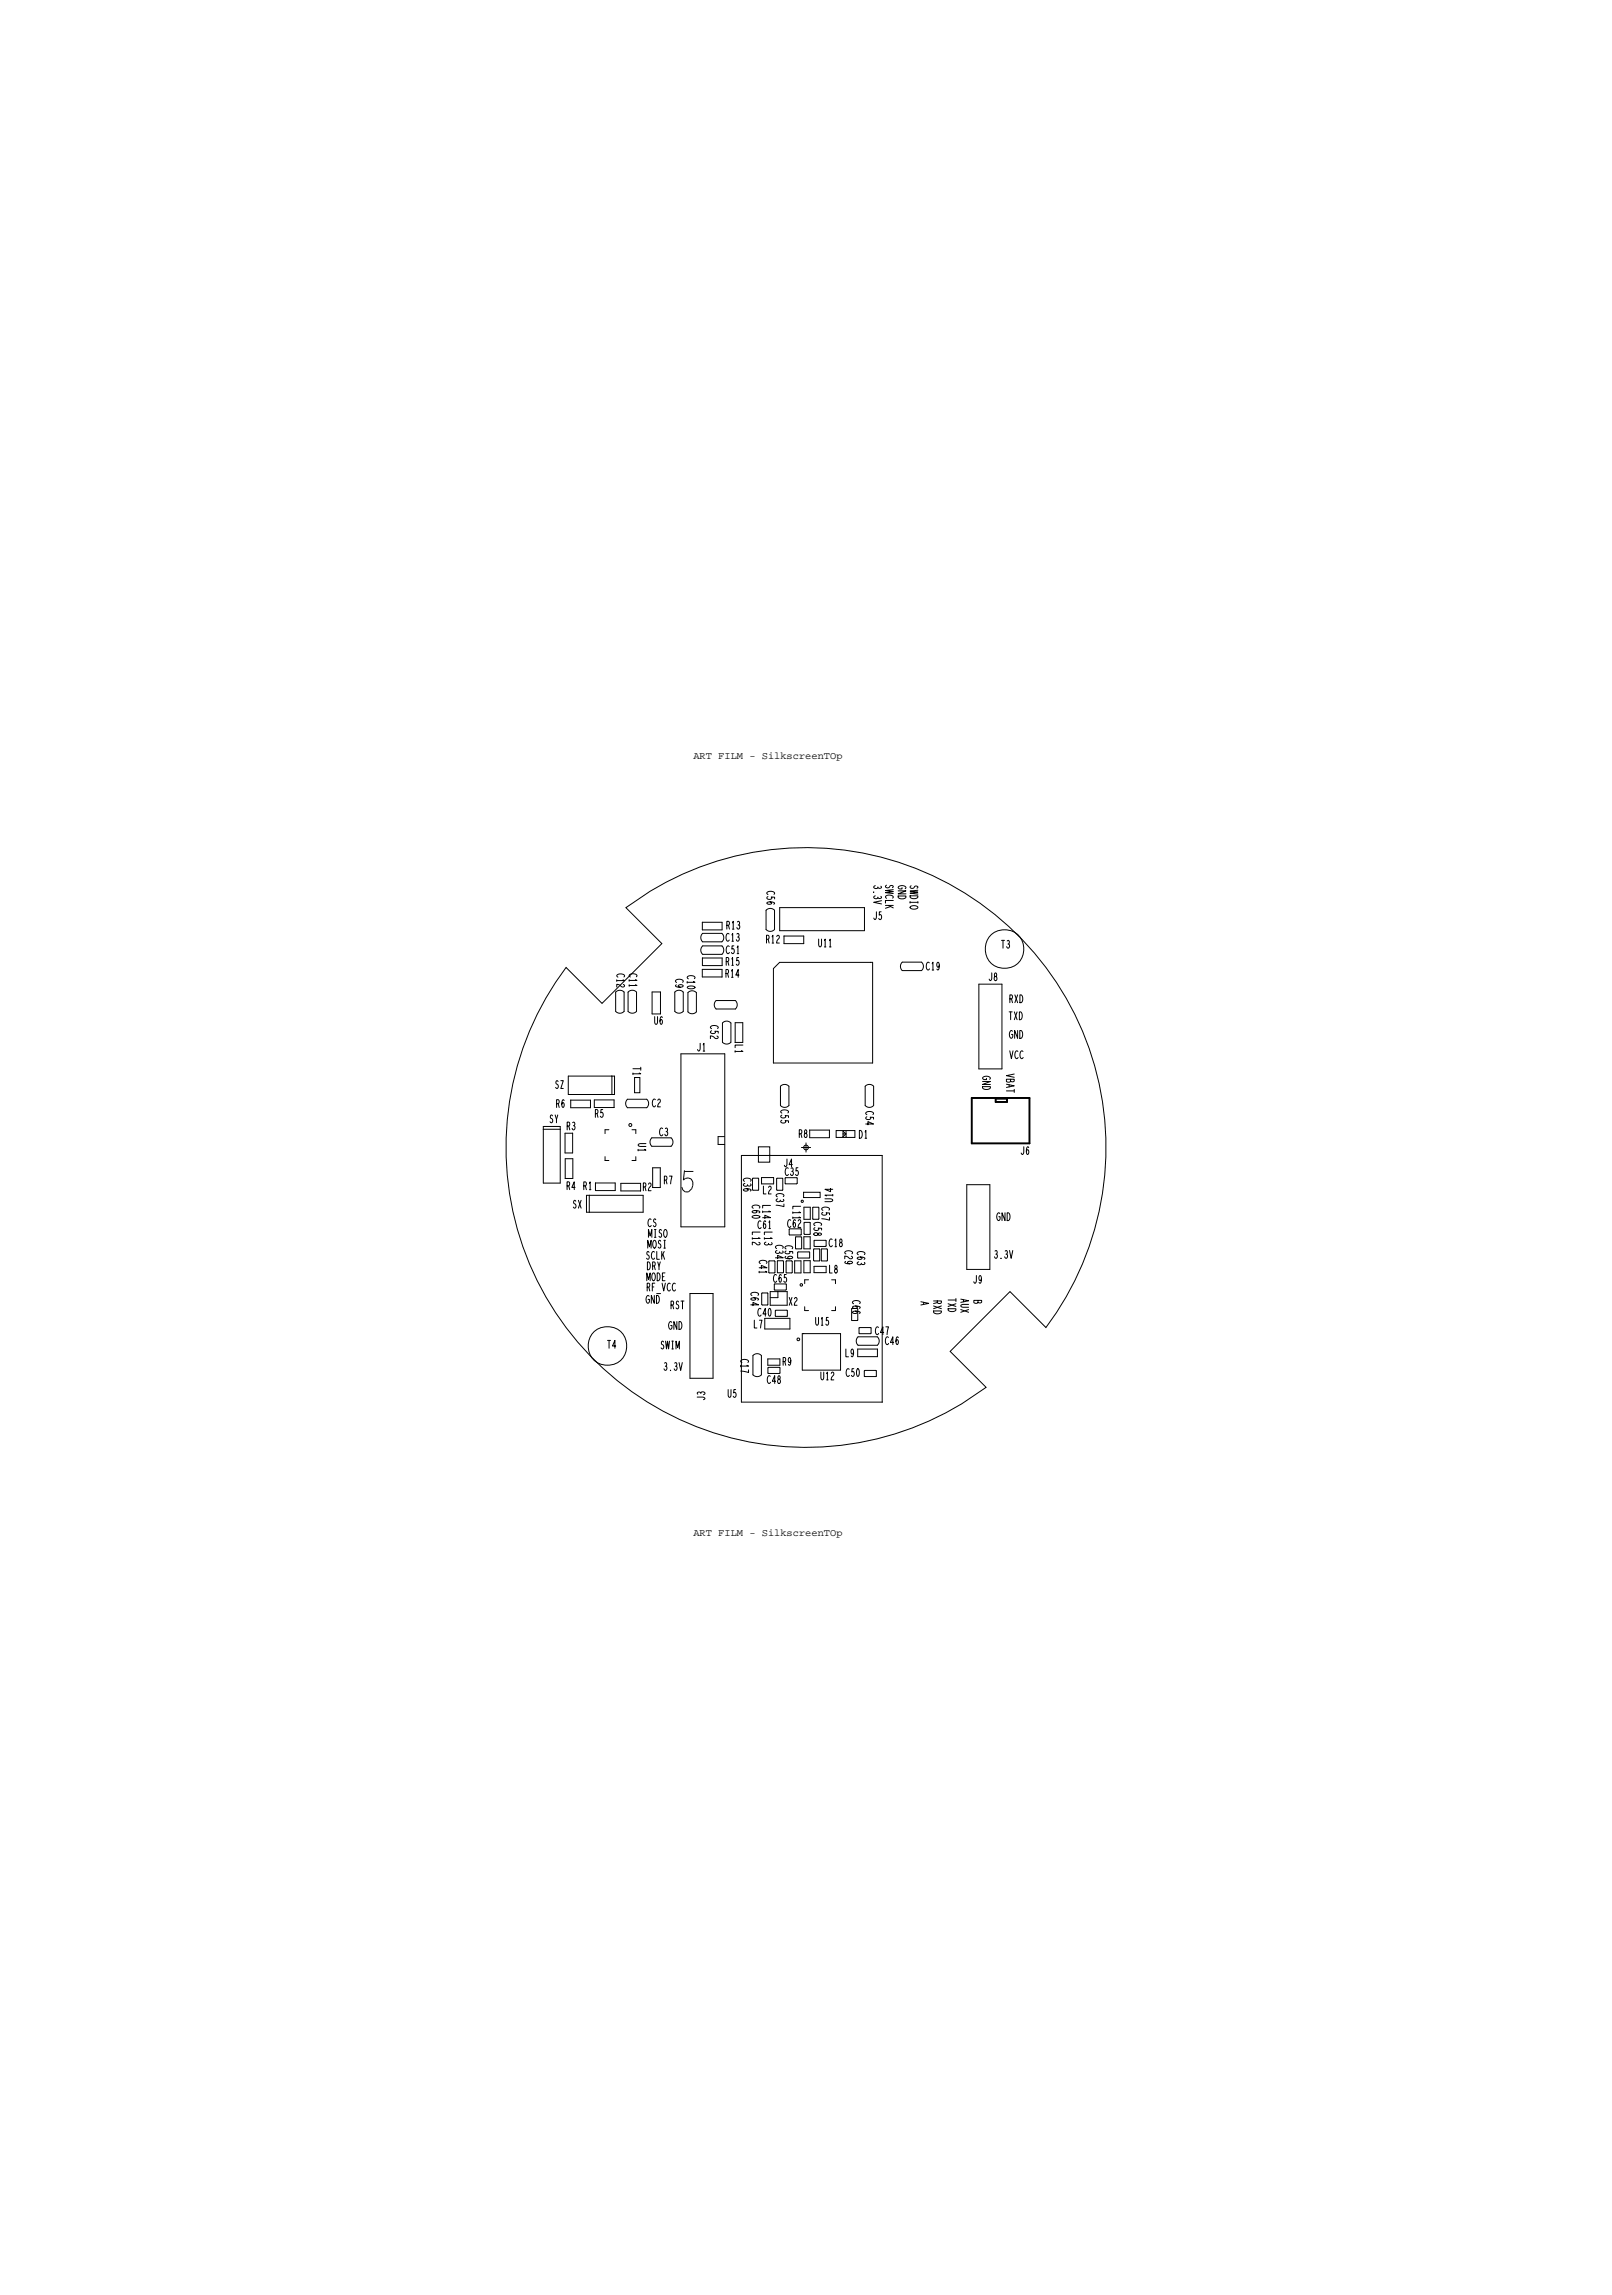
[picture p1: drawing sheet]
<svg xmlns="http://www.w3.org/2000/svg" width="210mm" height="298mm" viewBox="0 0 210 298" stroke-linecap="round" stroke-linejoin="round" font-family="sans-serif">
<defs><g id="words">
<g font-size="1.3">
<text x="90.1" y="98.7">ART FILM - SilkscreenTOp</text>
<text x="90.1" y="199.7">ART FILM - SilkscreenTOp</text>
</g>
<g font-size="1">
<text x="113.6" y="115.1" transform="rotate(90 113.6 115.1)">3.3V</text>
<text x="94.3" y="125.5">R15</text>
<text x="94.4" y="120.8">R13</text>
<text x="99.6" y="122.6">R12</text>
<text x="94.3" y="127.1">R14</text>
<text x="95.6" y="135.8" transform="rotate(90 95.6 135.8)">L1</text>
<text x="75.8" y="154.7">R1</text>
<text x="83.5" y="154.8">R2</text>
<text x="102" y="152.9">C35</text>
<text x="107.7" y="162.1">C18</text>
<text x="129.2" y="163.6">3.3V</text>
<text x="110.8" y="169.1" transform="rotate(90 110.8 169.1)">C66</text>
<text x="119.7" y="169.2" transform="rotate(90 119.7 169.2)">A</text>
<text x="86.2" y="178.2">3.3V</text>
<text x="101.7" y="177.6">R9</text>
</g>
</g></defs>
<!-- layer: Board Outline -->
<g fill="none" stroke="#000" stroke-width=".13">
<path d="M73.6 125.8l4.7 4.7 7.7-7.8-4.6-4.7a39 39 0 0 1 51 3.6 39 39 0 0 1 3.6 51l-4.7-4.6-7.8 7.7 4.7 4.7a39 39 0 0 1-51-3.6 39 39 0 0 1-3.6-51zM73.9 139.9h5.6zM73.9 139.9v2.4zM79.5 139.9h.1M79.5 139.9h.4zM79.5 139.9v2.4zM79.9 139.9v2.4zM73.9 142.3h6zM88.6 154.4l.2 .4zM88.8 154.8l.3 .2zM88.8 153.5l.3-.3zM89 152.3h1.1z"/>
<path d="M89 152.2l-.2 1.3zM89.1 155h.4zM89.1 153.2h.4zM89.5 153.2l.4 .1zM89.5 155l.4-.4zM89.9 153.3l.2 .4zM90.1 153.7v.5zM90.1 154.2l-.2 .4z"/>
<circle cx="130.6" cy="123.4" r="2.52"/>
<circle cx="79" cy="175.1" r="2.52"/>
</g>
<!-- layer: Components -->
<g fill="none" stroke="#000" stroke-width=".13">
<path d="M91.3 119.9h.1M91.3 119.9v1zM91.3 119.9h2.6zM93.9 119.9v1zM99.6 118.4v2.5zM99.6 118.4l.5-.3 .3 .1 .3 .2M100.7 118.4v2.5zM101.4 118h11zM101.4 118v3zM112.4 118v3zM80 131.5l.6 .3 .3-.1 .2-.2M80 129v2.5z"/>
<path d="M80 129l.6-.2h.3l.2 .2M81.1 129v2.5zM81.6 131.5l.3 .2 .3 .1 .5-.3M81.6 129v2.5zM81.6 129l.3-.2h.3l.5 .2M82.7 129v2.5zM84.8 131.9h1.1zM84.8 129v2.9zM84.8 129h1.1zM85.9 129v2.9zM87.7 131.5l.3 .2 .3 .1 .5-.3M87.7 129v2.5z"/>
<path d="M87.7 129l.3-.2h.3l.5 .2M88.5 137h5.7zM88.5 137v22.5zM88.8 129v2.5zM89.4 131.6l.6 .2h.3l.2-.2M89.4 129.1v2.5zM89.4 129.1l.6-.3 .3 .1 .2 .2M90.5 129.1v2.5zM91.3 126.1h2.6zM91.3 126.1v.9zM91.3 127h2.6zM91.3 120.9h2.6z"/>
<path d="M91.3 125.6h2.6zM91.3 124.6h.1M91.3 124.6v1zM91.3 124.6h2.6zM91.3 121.4h2.5zM91.3 122.5h2.5zM91.3 121.4l-.1 .2-.1 .3 .2 .6M91.3 123h2.5zM91.3 124.1h2.5zM91.3 123l-.2 .5 .1 .4 .1 .2M93.1 130.1h2.5zM93.1 131.2h2.5z"/>
<path d="M93.1 130.1l-.3 .6 .1 .3 .2 .2M93.8 121.4l.2 .2 .1 .3-.3 .6M93.8 123l.3 .5-.1 .4-.2 .2M93.9 127h.1M93.9 126.1v.9zM93.9 124.6v1zM93.9 135.5l.3 .2 .3 .1 .5-.3M93.9 133v2.5zM93.9 133l.3-.1 .3-.1 .5 .2M94.2 137v22.5zM95 133v2.5zM95.6 133h1z"/>
<path d="M95.6 133v2.6zM95.6 135.6h1zM95.6 130.1l.2 .6v.3l-.2 .2M96.6 133v2.6zM99.6 120.9l.5 .2h.3l.3-.2M100.5 138.2h12.9zM100.5 126v12.2zM101.3 125.1h11.9zM101.3 125.1l-.8 .9zM101.4 121h11zM101.9 122.7h2.6zM101.9 121.7h.1"/>
<path d="M101.9 121.7v1zM101.9 121.7h2.6zM104.5 121.7v1zM113.2 125.1h.2zM113.2 125.1h.1M113.4 125.1v13.1zM117.3 125.1h2.5zM117.3 126.2h2.5zM117.3 125.1l-.2 .3v.3l.2 .5M119.8 125.1l.2 .3v.3l-.2 .5M127.2 128h3zM127.2 139h3z"/>
<path d="M127.2 128v11zM130.2 128v11zM70.6 153.9h2.2zM70.6 146.9v7zM70.6 146.5h2.2zM70.6 146.5v.4zM70.6 146.9h2.2zM72.8 146.9v7zM72.8 146.5v.4zM73.5 147.4h.9zM73.5 147.4v2.5zM73.5 149.9h.9z"/>
<path d="M73.5 153.3h.1M73.5 150.7h1zM73.5 150.7v2.5zM73.5 153.3h1zM74.2 144.1h2.6zM74.2 143.1h.1M74.2 143.1v1zM74.2 143.1h2.6zM74.4 147.4h.1M74.4 147.4v2.5zM74.5 150.7v2.6zM76.2 155.4h.4z"/>
<path d="M76.2 155.4v2.2zM76.2 157.6h.4zM76.6 155.4h7zM76.6 157.6h7zM76.6 155.4v2.2zM76.8 143.1v1zM77.3 143h2.5zM77.3 143v1zM77.3 144h2.5zM77.4 154.8h2.6zM77.4 153.8h.1M77.4 153.8v1z"/>
<path d="M77.4 153.8h2.6zM78.7 146.9h.5zM78.7 146.9v.5zM78.7 150.4v.5zM78.7 150.9h.5zM79.8 144h.1M79.8 143v1zM80 153.8v1zM80.7 153.9h2.6zM80.7 153.9v1zM80.7 154.9h2.6zM81.6 143h2.5z"/>
<path d="M81.6 144.1h2.5zM81.6 143l-.2 .2-.1 .3 .3 .6M81.8 146.2l.1-.1 .2 .1v.2l-.2 .1-.1-.1zM82.2 146.9h.5zM82.2 150.9h.5zM82.5 140.1h.7v2h-.7zM82.7 146.9v.5zM82.7 150.4v.5zM83.6 155.4v2.2zM84.1 143l.2 .2v.3l-.2 .6M84.7 148h2.5zM84.7 149.1h2.5z"/>
<path d="M84.7 148l-.1 .2-.1 .3 .2 .6M84.8 154.4h.1M84.8 151.9h1zM84.8 151.9v2.5zM84.8 154.4h1zM85.8 151.9v2.5zM87.2 148l.2 .2 .1 .3-.3 .6M88.5 159.5h5.7zM93.3 148.8h.9zM93.3 147.8v1zM93.3 147.8h.9zM96.4 150.3h18.3z"/>
<path d="M96.4 150.3v32zM97.8 154.7l.1 .1zM97.8 153.3l.1-.1zM97.8 153.3v1.4zM97.9 153.2h.7zM97.9 154.8h.7zM98.6 153.2v.1zM98.6 149.1h1.5v2h-1.5zM98.6 154.7v.1zM98.6 153.3v1.4zM99 153.1h1.6zM99 153.1v.9z"/>
<path d="M99 154h1.6zM100.6 153.1v.9zM101 154.7v.1zM101 153.3v-.1zM101 153.3v1.4zM101 153.2h.7zM101 154.8h.7zM101.5 143.8l.5 .2 .3-.1 .3-.1M101.5 141.3v2.5zM101.5 141.3l.5-.3 .3 .1 .3 .2M101.7 153.2l.1 .1zM101.8 154.7l-.1 .1z"/>
<path d="M101.8 153.3v1.4zM102.1 153.9v.1zM102.1 153.2v.7zM102.1 153.2h1.5zM102.1 154h1.5zM102.6 141.3v2.5zM102.6 159.9l.1-.1zM102.6 159.9v.6zM102.7 159.8h1.4zM103.6 154v-.1zM103.6 153.2h.1M103.6 153.2v.7z"/>
<path d="M104.1 159.8l.1 .1zM104.2 159.9v.6zM104.2 156.2l.1-.1 .1 .1v.1l-.1 .1-.1-.1zM104.5 155h2.1v.7h-2.1zM104.5 157h.8zM104.5 157v1.6zM104.5 158.6h.8zM104.5 159h.1zM104.5 159v1.5zM104.6 159h.7zM105.3 148h2.5zM105.3 147h.1"/>
<path d="M105.3 147v1zM105.3 147h2.5zM105.3 159h.1M105.3 159v1.5zM105.3 157v1.6zM105.6 158.5l.1 .1zM105.6 157h.1zM105.6 157v1.5zM105.7 157h.7zM105.7 158.6h.7zM106.4 157v.1zM106.4 158.5v.1z"/>
<path d="M106.4 157.1v1.4zM107.8 147v1zM108.7 147h2.4v.9h-2.4zM109.6 147.8l.4-.3zM109.6 147.8h.1M109.6 147.1l.4 .4zM109.6 147.1v.7zM109.6 147.5h.1M109.6 147.5h.4zM110 147.5h.1M110 147.8h.1M110 147.1v.7z"/>
<path d="M112.5 143.8l.5 .2 .3-.1 .3-.1M112.5 141.3v2.5zM112.5 141.3l.5-.3 .3 .1 .3 .2M113.6 141.3v2.5zM114.7 150.3v32zM125.7 154.1h3zM125.7 154.1v11zM128.7 154.1v11zM89.7 168.2h3zM89.7 168.2v11zM89.7 179.2h3zM92.7 168.2v11z"/>
<path d="M97.9 178.8l.2 .2h.3l.6-.2M97.9 176.3v2.5zM97.9 176.3l.2-.2 .3-.1 .6 .3M99 176.3v2.5zM99 169.6l.1 .1zM99 168.2l.1-.1zM99 168.2v1.4zM99.1 168.1h.7zM99.1 169.7h.7zM99.4 172.8h3.3zM99.4 171.4h3.3zM99.4 171.4v1.4z"/>
<path d="M99.8 168.1v.1zM99.8 176.7h1.6zM99.8 176.7v.8zM99.8 177.5h1.6zM99.8 169.7h.1M99.8 168.2v1.5zM99.8 177.9l.1-.1zM99.8 177.9v.7zM99.8 178.6h.1zM99.9 178.6h1.4zM99.9 177.8h1.4zM99.9 165.5h.1z"/>
<path d="M99.9 164h.1zM99.9 164v1.5zM100 164h.7zM100 165.5h.7zM100.1 169.7h2.2zM100.1 168h.1M100.1 168v1.7zM100.1 168.7h1zM100.2 168h2.1zM100.7 167.7v.1zM100.7 167h.1M100.7 167v.7z"/>
<path d="M100.7 164h.1M100.7 167h1.5zM100.7 167.8h1.4zM100.7 165.5h.1M100.7 164v1.5zM100.8 170.5l.1-.1zM100.8 170.5v.6zM100.8 171.1v.1zM100.8 171.2h1.5zM100.9 170.4h1.4zM101.1 165.5h.1M101.1 164h.1"/>
<path d="M101.1 164v1.5zM101.1 164h.7zM101.1 165.5h.7zM101.1 168h.1M101.1 168v.7zM101.3 177.8l.1 .1zM101.4 178.6h-.1zM101.4 177.9v.7zM101.8 164h.1zM101.9 165.5h-.1zM101.9 164v1.5zM102.2 167h.1"/>
<path d="M102.2 165.5h.1M102.2 164h.1M102.2 164v1.5zM102.2 167.7l-.1 .1zM102.2 167v.7zM102.2 164h.7zM102.2 165.5h.7zM102.3 170.4h.1M102.3 168v1.7zM102.3 171.1v.1zM102.3 170.4v.7zM102.6 160.5v.1z"/>
<path d="M102.6 160.6h1.5zM102.7 171.4v1.4zM102.9 164h.1zM103 165.5h-.1zM103 164v1.5zM103.3 164h.8zM103.3 164v1.5zM103.3 165.5h.8zM103.4 162.4h.1zM103.4 160.9l.1-.1zM103.4 160.9v1.5zM103.5 160.8h.6z"/>
<path d="M103.5 162.4h.6zM103.6 174.1l.2-.1 .1 .1v.2l-.1 .1-.2-.1zM103.7 162.9l.1-.1zM103.7 162.9v.6zM103.7 163.5v.1zM103.7 163.6h1.5zM103.8 162.8h1.4zM104 167l.2-.1 .1 .1v.2l-.1 .1-.2-.1zM104.1 164v1.5zM104.1 160.8l.1 .1zM104.2 160.5l-.1 .1zM104.2 162.3l-.1 .1z"/>
<path d="M104.2 160.9v1.4zM104.3 173.4h.2zM104.3 173.4v4.8zM104.3 178.2h5zM104.5 173.4h.1M104.5 173.4h4.8zM104.5 160.8h.8zM104.5 160.8v1.6zM104.5 162.4h.8zM104.5 163.9h.8zM104.5 163.9v1.6zM104.5 165.5h.8z"/>
<path d="M104.5 160.5h.1zM104.6 160.5h.7zM104.6 166.4v.5zM104.6 170.4h.5zM104.6 169.9v.5zM104.6 166.4h.5zM105.2 162.8l.1 .1zM105.3 163.5l-.1 .1zM105.3 162.9v.6zM105.3 160.8v1.6zM105.3 160.5h.1M105.3 163.9v1.6z"/>
<path d="M105.8 163.9v.1zM105.8 162.5v-.1zM105.8 162.5v1.4zM105.8 164.7h1.6zM105.8 164.7v.8zM105.8 165.5h1.6zM105.8 162.4h.7zM105.8 162l.1 .1zM105.8 161.4l.1-.1zM105.8 161.4v.6zM105.8 164h.7zM105.9 161.3h1.4z"/>
<path d="M105.9 162.1h1.4zM106.5 162.4l.1 .1zM106.6 163.9l-.1 .1zM106.6 162.5v1.4zM106.8 163.9v.1zM106.8 162.5v-.1zM106.8 162.5v1.4zM106.8 162.4h.7zM106.8 164h.7zM107.3 161.3l.1 .1zM107.4 162l-.1 .1zM107.4 161.4v.6z"/>
<path d="M107.4 164.7v.8zM107.6 163.9l-.1 .1zM107.6 162.5v1.4zM108.1 170.4h.5zM108.1 166.4h.5zM108.6 166.4v.5zM108.6 169.9v.5zM109.3 173.4v4.8zM110.7 171.7h.1zM110.7 170.2v1.5zM110.8 171.7h.6zM111.5 175.4h2.6z"/>
<path d="M111.5 175.4v1zM111.5 176.4h2.6zM111.5 171.7h-.1zM111.5 170.2v1.5zM111.5 173.8h2.5zM111.5 174.9h2.5zM111.5 173.8l-.1 .3-.1 .3 .2 .5M111.7 173.4h.1M111.7 172.7v-.1zM111.7 172.7v.7zM111.7 172.6h1.5zM111.7 173.4h1.5z"/>
<path d="M112.4 179h.1M112.4 178.3v-.1zM112.4 178.3v.7zM112.4 179h1.5zM112.4 178.2h1.5zM113.2 172.6v.1zM113.2 173.4h.1M113.2 172.7v.7zM113.9 178.2v.1zM113.9 179h.1M113.9 178.3v.7zM114 173.8l.2 .3 .1 .3-.3 .5"/>
<path d="M114.1 176.4h.1M114.1 175.4v1zM125.7 165.1h3zM96.4 182.3h18.3zM114.7 182.3h.1"/>
</g>
<path d="M126.3 142.8h7.5zM126.3 142.8v5.9zM126.3 148.7h7.5zM129.4 143.3h1.5zM129.4 142.9v.4zM129.4 142.9h1.5zM130.9 142.9v.4zM133.8 142.8v5.9z" fill="none" stroke="#000" stroke-width=".25"/>
<!-- layer: Text -->
<g fill="none" stroke="#000" stroke-width=".13">
<path d="M95.9 119.9a.21 .21 0 0 1 .3 .1 .21 .21 0 0 1-.2 .3M99.8 116.6l-.1 .1a.32 .32 0 0 0 .3 .3 .32 .32 0 0 0 .3-.3v-.1l.4 .1v.2M100.1 117.3l.2 .1a.3 .3 0 0 1-.3 .2 .3 .3 0 0 1-.3-.2 .83 .83 0 0 1 1 .1l-.1 .1M100.6 116.3l.1-.1a.6 .6 0 0 0-1 0l.1 .1M113.9 118.6v.8l-.2 .2-.1-.2M114.5 116.6a.21 .21 0 0 1-.1 .3 .21 .21 0 0 1-.3-.2M114.5 115.2a.21 .21 0 0 1-.1 .3 .21 .21 0 0 1-.3-.1M114.5 118.6h-.2v.4l.1-.1a.32 .32 0 0 1 .2 .4 .32 .32 0 0 1-.3 .3l-.1-.2M114.6 117.1l-1 .2 1 .3M115.1 117.7h1M115.2 115.1v.1a.27 .27 0 0 0 .2 .3 .27 .27 0 0 0 .3-.3l.2-.1 .2 .1v.1l-.1 .1M115.5 117.7l.6 .4"/>
<path d="M115.8 117.9l-.7 .2M116 116.8l.1-.1a.6 .6 0 0 0-1 0l.2 .1M116.1 117.1h-1v.3M116.1 115.7l-1 .1 1 .1-1 .2 1 .1M116.8 116.5h1a.54 .54 0 0 1-.9 .3zM116.8 115.9h1l-1 .3h1M117.3 115.4v.2h-.3l-.2-.1a.47 .47 0 0 1 .7-.3l.3 .2-.1 .2M118.3 117.3h1M118.3 116.5h1a.54 .54 0 0 1-.9 .3zM118.3 117.2v.2M118.3 117.9a.73 .73 0 0 1 1 .1 .67 .67 0 0 1-1 0zM118.4 115.2v.1a.27 .27 0 0 0 .2 .3 .27 .27 0 0 0 .3-.3l.2-.1 .2 .1v.1l-.1 .1"/>
<path d="M119.3 115.8l-1 .1 1 .1-1 .2 1 .1M119.3 117.2v.2M80.2 127.4v.2M81 127.4l.2 .1h-1M81 128l.2 .2-.2 .2-.5-.3-.3-.1v.4M81.1 127l.1-.1a.6 .6 0 0 0-1 0l.1 .2M81.8 127.4v.2M81.8 128.1v.2M82.3 139.5v.2M82.3 139h1M82.6 128.1l.2 .1h-1M82.6 127.4l.2 .1h-1"/>
<path d="M82.7 127l.1-.1a.6 .6 0 0 0-1 0l.1 .2M83.1 139.5l.2 .1h-1M83.3 138.8v.4M85.1 132.2v.7l.2 .3 .2-.3v-.7M86.1 132.3l-.1-.1a.77 .77 0 0 0 0 1 .42 .42 0 0 0 0-.6l-.2 .2M87.9 128.1l-.1 .1a.8 .8 0 0 0 1 0 .41 .41 0 0 0-.6 0l.2 .2M88.7 127.7l.1-.1a.6 .6 0 0 0-1 0l.2 .2M89.3 127.6v.2M89.4 128.3a.88 .88 0 0 1 .9 .1 .79 .79 0 0 1-1 0zM90.1 127.6l.2 .1h-1M90.3 127.3v-.1a.6 .6 0 0 0-1-.1l.2 .2M91 135.7v.8l-.2 .2-.1-.2"/>
<path d="M91.4 135.9l.1-.2v1M91.4 136.7h.2M92.5 134l-.1 .2a.32 .32 0 0 0 .3 .2 .32 .32 0 0 0 .3-.2l-.1-.1h.5v.3M93.2 134.7l.2 .2-.3 .2-.4-.3-.4-.1v.4M93.3 133.8l.1-.2a.6 .6 0 0 0-1.1 0l.2 .2M94.4 126.6h.2l.1-.1v-.3l-.1-.1h-.2v1M94.4 125h.2l.1-.1v-.3l-.1-.1h-.2v1M94.5 120.3h.2l.1-.1v-.3l-.1-.1h-.2v1M94.8 121.5l-.1-.1a.6 .6 0 0 0-.1 1l.2-.2M94.8 123.1l-.1-.1a.6 .6 0 0 0 0 1l.1-.1M95.1 126.3l.1-.2v1M95.1 124.7l.1-.2v1"/>
<path d="M95.1 122.4h.2M95.1 121.6l.1-.2v1M95.2 120l.1-.2v1M95.4 123h-.2l-.1 .4h.1a.32 .32 0 0 1 .3 .3 .32 .32 0 0 1-.3 .3l-.1-.1M95.8 121.5a.21 .21 0 0 1 .3 .1 .21 .21 0 0 1-.1 .3M95.8 123.2l.1-.2v1M95.8 124h.2M95.9 121.9a.24 .24 0 0 1 .2 .3 .24 .24 0 0 1-.3 .1l-.1-.1M96 120.3a.24 .24 0 0 1 .2 .3 .24 .24 0 0 1-.4 .1v-.1M96 124.5h-.2v.5v-.1a.32 .32 0 0 1 .3 .3 .32 .32 0 0 1-.3 .3l-.1-.1M96.1 126.8h-.5l.4-.7v1M96.4 136.6l.2 .1h-1"/>
<path d="M96.6 135.9h-1v.3M99.6 122.1h.3l.1-.1v-.3l-.1-.1h-.3v1M100.4 121.8l.1-.2v1M101 121.8l.1-.2 .2 .2-.3 .5v.3h.3M106.4 122.1v.8l.2 .2 .2-.2v-.8M107.2 122.3l.1-.2v1M107.2 123.1h.2M107.8 122.3l.1-.2v1M107.8 123.1h.2M120.8 125.2l-.1-.1a.6 .6 0 0 0 0 1l.1-.1M121.2 125.3l.1-.2v1M121.2 126.1h.2"/>
<path d="M122.1 125.5l-.1 .3a.3 .3 0 0 1-.2-.3 .3 .3 0 0 1 .2-.3 .87 .87 0 0 1-.1 .9l-.1-.1M128.9 126.5v.8l-.2 .2-.1-.2M129.3 126.5v.3v.2a.28 .28 0 0 1 .3 .2 .28 .28 0 0 1-.2 .3 .31 .31 0 0 1-.2-.3 .31 .31 0 0 1 .3-.2v-.4zM130.2 122.3h.4M130.4 122.3v1M130.9 122.4a.21 .21 0 0 1 .3 .1 .21 .21 0 0 1-.1 .3M131 122.8a.24 .24 0 0 1 .2 .3 .24 .24 0 0 1-.3 .1v-.1M131.2 131.6h.4M131.3 136.7l.2 1 .2-1M131.3 129.9h.2l.1-.1v-.3l-.1-.1h-.2v1M131.4 131.6v1M131.5 129.9l.1 .5"/>
<path d="M131.6 134.1v-.1a.42 .42 0 0 0-.4 .7l.2 .3h.1l.2-.2v-.3h-.2M131.8 139.7l-1 .2 1 .2M131.9 131.6l.3 1M131.9 129.4l.4 1M132.2 131.6l-.3 1M132.3 129.4l-.4 1M132.3 134v1l-.4-1v1M132.3 136.7h-.1a.6 .6 0 0 0 0 1l.1-.2M132.5 131.6a.54 .54 0 0 1 .3 .9l-.3 .1zM132.6 134a.54 .54 0 0 1 .3 .9l-.3 .1zM132.6 129.4a.54 .54 0 0 1 .3 .9l-.3 .1zM133 136.7h-.1a.6 .6 0 0 0 0 1l.1-.2"/>
<path d="M71.8 145.1v-.1a.22 .22 0 0 0-.3 .2 .22 .22 0 0 0 .2 .3 .26 .26 0 0 1 .2 .3 .26 .26 0 0 1-.3 .2l-.1-.1M72.2 145l.1 .6v.4M72.4 143.5h.2l.1-.1v-.3l-.1-.1h-.2v1M72.5 145l-.2 .6M72.5 140.7v-.1a.22 .22 0 0 0-.3 .2 .22 .22 0 0 0 .2 .2 .26 .26 0 0 1 .2 .3 .26 .26 0 0 1-.3 .2l-.1-.1M72.6 143.5l.1 .5M72.9 140.5h.3l-.3 1h.3M73.3 143.1l-.1-.1a.77 .77 0 0 0 0 1 .42 .42 0 0 0 0-.6l-.2 .2M73.7 154.2h.2l.1-.1v-.3l-.1-.1h-.2v1M73.7 146.4h.2l.2-.1v-.3l-.2-.1h-.2v1M73.9 154.2l.2 .5M73.9 146.4l.2 .5"/>
<path d="M74.4 146a.21 .21 0 0 1 .3 .1 .21 .21 0 0 1-.1 .3M74.5 146.4a.24 .24 0 0 1 .3 .3 .24 .24 0 0 1-.4 .2v-.2M74.8 154.4h-.5l.3-.7v1M74.8 156.2v-.1a.22 .22 0 0 0-.3 .2 .22 .22 0 0 0 .2 .3 .26 .26 0 0 1 .2 .3 .26 .26 0 0 1-.3 .2l-.1-.1M75.2 156.1l.3 1M75.5 156.1l-.3 1M75.9 154.2h.2l.1-.1v-.3l-.1-.1h-.2v1M76.6 153.9l.1-.2v1M77.4 144.8h.2l.1-.1v-.3l-.1-.1h-.2v1M77.6 144.8l.1 .5M78.4 144.3h-.3v.4h.1a.32 .32 0 0 1 .2 .3 .32 .32 0 0 1-.3 .3l-.1-.1M83 149.5v.2"/>
<path d="M83.6 154.4h.2l.2-.2v-.3l-.2-.1h-.2v1M83.8 149.5l.2 .1h-1M84 148.7h-.8l-.2 .2 .2 .2h.8M84.3 154l.2-.2 .1 .3-.3 .4v.3h.3M84.6 158.6l-.1-.1a.6 .6 0 0 0 0 1l.2-.1M85.1 159.9h.2M85.2 159.9v1M85.2 143l-.1-.1a.6 .6 0 0 0 0 1l.1-.1M85.2 158.6v-.1a.22 .22 0 0 0-.3 .2 .22 .22 0 0 0 .2 .3 .26 .26 0 0 1 .2 .3 .26 .26 0 0 1-.3 .2l-.1-.1M85.5 143.1l.2-.2 .1 .2-.2 .5-.1 .3h.3M86.1 146.8l-.1-.1a.6 .6 0 0 0 0 1l.2-.1M86.4 153.5h.2l.1-.2v-.2l-.1-.2h-.2v1.1"/>
<path d="M86.4 159.9a.52 .52 0 0 1 .3 .8l-.1 .2a.52 .52 0 0 1-.3-.8zM86.5 146.8a.21 .21 0 0 1 .3 .1 .21 .21 0 0 1-.1 .3M86.6 153.5l.1 .5M86.6 147.2a.24 .24 0 0 1 .2 .3 .24 .24 0 0 1-.3 .1l-.1-.1M87 152.9h.4l-.2 1.1M96.8 153.9h-.1a.24 .24 0 0 0 .2 .4 .24 .24 0 0 0 .3-.2M97.1 154.6l.1 .1a.3 .3 0 0 1-.3 .2 .3 .3 0 0 1-.2-.2 .83 .83 0 0 1 .9 .1l-.1 .1M97.6 153.6v-.1a.6 .6 0 0 0-1 0l.2 .1M97.6 154a.21 .21 0 0 1-.1 .3 .21 .21 0 0 1-.3-.2M97.8 158.2a.88 .88 0 0 1 1 0 .79 .79 0 0 1-1 0zM98.2 157.4l.2 .1a.3 .3 0 0 1-.3 .2 .3 .3 0 0 1-.3-.2 .83 .83 0 0 1 1 .1l-.1 .1M98.7 157.1l.1-.1a.6 .6 0 0 0-1 0l.1 .1"/>
<path d="M98.9 158.8h-.1a.6 .6 0 0 0 0 1l.1-.2M99.1 158.4h1.1l-.8-.4v.5M99.1 157.5v.2M99.2 154.2v1.1h.4M99.5 158.9l-.1-.1a.77 .77 0 0 0 0 1 .42 .42 0 0 0 0-.7l-.2 .3M99.9 154.4l.2-.2 .1 .3-.2 .4-.1 .4h.3M100 159l.1-.2v1M100 159.8h.2M100 157.5l.2 .1h-1.1M100.2 156.8h-1.1v.3M101.1 155.9l-.1 .1a.24 .24 0 0 0 .1 .3 .24 .24 0 0 0 .3-.2M101.6 145.7l-.1 .1a.32 .32 0 0 0 .3 .2 .32 .32 0 0 0 .3-.2v-.1l.4 .1v.2"/>
<path d="M101.6 145l-.1 .1a.32 .32 0 0 0 .3 .3 .32 .32 0 0 0 .3-.2v-.1h.4v.2M101.8 155.6l.1-.1a.6 .6 0 0 0-1 0l.1 .1M101.8 156a.21 .21 0 0 1-.1 .3 .21 .21 0 0 1-.3-.2M101.9 156.6v.3l-1-.2M102.3 150.7v.8l-.2 .2-.1-.2M102.4 144.7l.1-.1a.6 .6 0 0 0-1 0l.1 .2M102.5 151.9h-.1a.6 .6 0 0 0-.1 1l.2-.2M102.8 158.7l-.1-.1a.6 .6 0 0 0 0 1l.1-.1M102.8 151.9a.21 .21 0 0 1 .3 .1 .21 .21 0 0 1-.1 .3M103 151.4h-.4l.3-.7v1M103.1 157.6v.2M103.1 158.3v.2"/>
<path d="M103.4 158.7l-.1-.1a.77 .77 0 0 0 0 1 .42 .42 0 0 0 0-.6l-.2 .2M103.7 151.9h-.2v.4v-.1a.32 .32 0 0 1 .3 .4 .32 .32 0 0 1-.3 .3l-.1-.2M103.8 158.8l.1-.2 .2 .2-.3 .5-.1 .3h.4M103.9 158.3l.2 .1h-1M103.9 157.6l.2 .1h-1M103.9 147.4h.2l.1-.1v-.3l-.1-.1h-.2v1M104.1 156.9h-1v.3M104.1 147.4l.1 .5M104.7 146.9l-.1 .3v.2a.28 .28 0 0 1 .3 .2 .28 .28 0 0 1-.2 .3 .31 .31 0 0 1-.2-.3 .31 .31 0 0 1 .3-.2l.1-.4zM105.9 159.6l-.1 .2a.32 .32 0 0 0 .3 .2 .32 .32 0 0 0 .3-.2v-.1h.4v.3M106.7 159.4l.1-.2a.6 .6 0 0 0-1 0l.1 .2M107 157.7l-.2 .1a.32 .32 0 0 0 .3 .2 .32 .32 0 0 0 .4-.2l-.1-.1h.4v.3"/>
<path d="M107.2 155.9h.8l.3 .2-.3 .2h-.8M107.7 157.4l.1-.1a.6 .6 0 0 0-1-.1l.2 .2M107.8 158.3v.4l-1-.2M108 154.6v.4l-.8-.3h1.1M108.3 155.4h-1.1l.2 .1M108.3 155.3v.2M111.7 147a.54 .54 0 0 1 .3 .9l-.3 .1zM112.5 148h.2M112.5 147.2l.1-.2v1M112.5 146.2h1.1l-.8-.3v.4M112.7 145.2l-.1 .1a.32 .32 0 0 0 .3 .3 .32 .32 0 0 0 .3-.2l-.1-.1h.5v.2M113.5 144.9l.1-.1a.6 .6 0 0 0-1.1 0l.2 .2"/>
<path d="M127.7 141.3h1a.54 .54 0 0 1-.9 .3zM127.7 140.6h1l-1 .4h1M128.2 140.2v.2h-.3l-.1-.1a.47 .47 0 0 1 .7-.3l.2 .2-.1 .2M130 157.8l-.1-.1a.42 .42 0 0 0-.3 .7l.1 .3h.2l.1-.2v-.3h-.2M130.6 157.7v1l-.3-1v1M130.8 141.9h1M130.8 141l1 .2-1 .2M130.9 157.7a.54 .54 0 0 1 .3 .9l-.3 .1zM131.2 141.1v.2M131.4 140.3l-.1 .4h-.2l-.3-.1v-.3h1v.3h-.4M131.8 141.7v.4M133.1 149.1v.8l-.2 .2-.2-.2"/>
<path d="M133.7 149.2l-.1-.1a.77 .77 0 0 0 0 1 .42 .42 0 0 0 0-.6l-.2 .2M79 174.3h.4M79.2 174.3v1M80 175h-.4l.3-.7v1M84.1 166.6v-1.1l.2 .9 .2-.9v1.1M84.1 167.4h.2l.1-.1v-.3l-.1-.1h-.2v1M84.2 164.1a.54 .54 0 0 1 .2 .9l-.2 .1zM84.2 162.3v-1l.2 .8 .2-.8v1M84.3 160.9v-1l.2 .8 .2-.8v1M84.3 167.4l.2 .5M84.4 162.9l-.1-.1a.22 .22 0 0 0-.2 .2 .22 .22 0 0 0 .2 .2 .26 .26 0 0 1 .1 .3 .26 .26 0 0 1-.3 .2l-.1-.1M84.4 168.6l-.1-.1a.42 .42 0 0 0-.3 .7l.1 .2h.2l.1-.1v-.3h-.1"/>
<path d="M84.8 167.4h.2M84.8 164.6h.2l.2-.1v-.3l-.2-.1h-.2v1M84.9 165.6a.52 .52 0 0 1 .2 .8l-.1 .1a.52 .52 0 0 1-.2-.8zM85 161.3a.52 .52 0 0 1 .3 .8l-.2 .2a.52 .52 0 0 1-.2-.8zM85 164.6l.2 .5M85.1 168.5v1l-.4-1v1M85.1 162.8l-.1-.1a.6 .6 0 0 0-.1 1.1l.2-.2M85.1 160.9h.2M85.1 166.9h-.3v1M85.3 168.5a.54 .54 0 0 1 .3 .9l-.3 .1zM85.4 168.2h.5M85.4 162.7v1.1h.3"/>
<path d="M85.4 165.5a.54 .54 0 0 1 .3 .9l-.3 .2zM85.5 164.1l.2 .6v.4M85.8 164.1l-.1 .6M85.9 161.4l-.1-.1a.22 .22 0 0 0-.2 .2 .22 .22 0 0 0 .2 .3 .26 .26 0 0 1 .1 .3 .26 .26 0 0 1-.3 .2v-.1M86 160l-.1-.1a.22 .22 0 0 0-.2 .2 .22 .22 0 0 0 .2 .3 .26 .26 0 0 1 .1 .3 .26 .26 0 0 1-.3 .2v-.1M86 162.7v1.1M86.1 166.9l.2 1 .2-1M86.1 166h.2M86.2 163.1l.2 .7M86.3 174.5l-.1-.1a.22 .22 0 0 0-.2 .2 .22 .22 0 0 0 .2 .3 .26 .26 0 0 1 .1 .3 .26 .26 0 0 1-.3 .2l-.1-.1M86.3 162.3h.2M86.3 161.3h.2"/>
<path d="M86.3 162.7l-.3 .7M86.4 177.3a.21 .21 0 0 1 .3 .1 .21 .21 0 0 1-.1 .3M86.4 161.3v1M86.4 165.5h-.3v1.1h.3M86.5 174.4l.1 1 .2-1 .1 1 .1-1M87.1 167l-.1-.1a.6 .6 0 0 0 0 1l.2-.2M87.2 169.7h.2l.2-.1v-.3l-.2-.1h-.2v1M87.3 172v-.1a.42 .42 0 0 0-.4 .7l.2 .2h.1l.2-.1v-.3h-.2M87.3 175.4h.2M87.3 174.4h.2M87.4 174.4v1M87.4 169.7l.2 .5"/>
<path d="M87.7 177.3a.21 .21 0 0 1 .3 .1 .21 .21 0 0 1-.1 .3M87.8 167l-.1-.1a.6 .6 0 0 0 0 1l.1-.2M87.9 175.4v-1l.2 .9 .2-.9v1M88 171.9v1l-.4-1v1M88.2 169.3v-.1a.22 .22 0 0 0-.3 .2 .22 .22 0 0 0 .2 .3 .26 .26 0 0 1 .2 .3 .26 .26 0 0 1-.3 .2l-.1-.1M88.3 171.9a.54 .54 0 0 1 .3 .9l-.3 .1zM88.3 177.2l.2 1 .2-1M88.5 169.2h.4M88.7 169.2v1M96.3 177.5v.3M97.1 177.5l.2 .2h-1M97.2 177.2l.1-.1a.6 .6 0 0 0-1 0l.1 .1"/>
<path d="M97.3 178.1v.4l-1-.2M97.6 169.7h1l-.7-.3v.4M97.8 161v.2M98 168.8l.2 .1a.3 .3 0 0 1-.3 .2 .3 .3 0 0 1-.3-.2 .83 .83 0 0 1 1 .1l-.1 .1M98.1 171.7v1h.3M98.5 168.5l.1-.2a.6 .6 0 0 0-1 0l.1 .2M98.6 161l.2 .1h-1M98.6 161.6l.2 .1-.2 .2-.5-.3-.3-.1v.4M98.7 164.9h1l-.7-.3v.4M98.7 165.3v.2M98.7 171.7h.4l-.2 1M98.8 160.2h-1v.4"/>
<path d="M98.9 170.2l-.1-.1a.6 .6 0 0 0 0 1.1l.1-.2M99.4 161v.2M99.5 165.3l.2 .1h-1M99.6 161.5l-.2 .1a.24 .24 0 0 0 .2 .3 .24 .24 0 0 0 .3-.2M99.6 170.9h-.4l.3-.8v1.1M99.6 164.3l.1-.1a.6 .6 0 0 0-1 0l.1 .1M100 170.2v-.1a.79 .79 0 0 1 0 1.1 .83 .83 0 0 1 0-1zM100.1 179l-.1-.1a.6 .6 0 0 0 0 1l.2-.1M100.2 161l.2 .1h-1M100.3 161.6a.21 .21 0 0 1-.1 .3 .21 .21 0 0 1-.3-.1M100.4 160.2h-1v.4M100.8 163.6h1l-.7-.3v.4"/>
<path d="M100.8 179.6h-.4l.3-.7v1M100.9 165.8l-.1-.1a.6 .6 0 0 0 0 1.1l.2-.2M101 162.6l-.1 .1a.24 .24 0 0 0 .1 .3 .24 .24 0 0 0 .3-.2M101.2 178.9l-.1 .2 .1 .2a.28 .28 0 0 1 .3 .3 .28 .28 0 0 1-.3 .3 .31 .31 0 0 1-.1-.3 .31 .31 0 0 1 .3-.3v-.3zM101.6 165.9l-.1-.2a.77 .77 0 0 0-.1 1.1 .42 .42 0 0 0 0-.7l-.1 .2M101.7 162.3l.1-.1a.6 .6 0 0 0-1 0l.2 .2M101.7 162.7a.21 .21 0 0 1-.1 .3 .21 .21 0 0 1-.3-.1M101.8 177.1h.2l.1-.2v-.2l-.1-.2h-.2v1.1M102.2 163.4l-.2 .1a.8 .8 0 0 0 1.1 0 .41 .41 0 0 0-.7 0l.3 .2M102.2 162.7l-.1 .1a.32 .32 0 0 0 .3 .3 .32 .32 0 0 0 .3-.3l-.1-.1 .5 .1v.2M102.2 165.7h-.2l-.1 .5 .1-.1a.32 .32 0 0 1 .3 .3 .32 .32 0 0 1-.3 .3l-.1-.1M102.6 168.7l.4 1"/>
<path d="M102.8 176.9l-.1 .3a.3 .3 0 0 1-.2-.3 .3 .3 0 0 1 .2-.3 .87 .87 0 0 1-.1 1l-.1-.2M103 168.7l-.4 1M103 162.4l.1-.1a.6 .6 0 0 0-1.1 0l.2 .1M103.3 168.9l.2-.2 .1 .2-.3 .5v.3h.3M105.9 160.4h.4a.25 .25 0 0 0 .2 .2 .25 .25 0 0 0 .3-.2l-.2-.1-.2 .1a.28 .28 0 0 1-.3 .3 .28 .28 0 0 1-.3-.3zM106 171.3v.8l.2 .2 .2-.2v-.8M106.7 178.4v.8l.2 .2 .2-.2v-.8M106.8 172.3h.2M106.8 171.5l.1-.2v1M107.5 178.6l.1-.2v1M107.5 179.4h.2M107.7 171.3h-.3v.5l.1-.1a.32 .32 0 0 1 .2 .3 .32 .32 0 0 1-.2 .3l-.1-.1"/>
<path d="M107.8 164.5v1h.4M108.1 178.6l.1-.2 .2 .3-.3 .4-.1 .3h.4M108.2 161.2l-.1-.1a.6 .6 0 0 0-.1 1l.2-.1M108.5 161.3l.1-.2v1M108.6 164.6l-.1 .2 .1 .2a.28 .28 0 0 1 .3 .2 .28 .28 0 0 1-.3 .3 .31 .31 0 0 1-.1-.3 .31 .31 0 0 1 .3-.2v-.3zM109.2 161.1v.2v.3a.28 .28 0 0 1 .3 .2 .28 .28 0 0 1-.3 .3 .31 .31 0 0 1-.1-.3 .31 .31 0 0 1 .3-.2v-.4zM109.9 164l-.1 .2a.8 .8 0 0 0 1 0 .41 .41 0 0 0-.6 0l.2 .2M110 175.4v1h.3M110.4 178.1l-.1-.1a.6 .6 0 0 0 0 1l.1-.1M110.7 163.4l.1 .1-.2 .2-.5-.3-.3-.1v.4M110.7 163l.1-.1a.6 .6 0 0 0-1 0l.2 .2M111 175.8l-.1 .3a.3 .3 0 0 1-.3-.3 .3 .3 0 0 1 .2-.3 .87 .87 0 0 1 0 .9l-.2-.1"/>
<path d="M111 178h-.2l-.1 .4h.1a.32 .32 0 0 1 .2 .3 .32 .32 0 0 1-.2 .3l-.1-.1M111.2 170.5l.2 .1a.3 .3 0 0 1-.3 .2 .3 .3 0 0 1-.3-.2 .83 .83 0 0 1 1 .1l-.1 .1M111.2 169.8l.2 .1a.3 .3 0 0 1-.3 .3 .3 .3 0 0 1-.3-.3 .83 .83 0 0 1 1 .1l-.1 .1M111.5 178a.79 .79 0 0 1 0 1 .83 .83 0 0 1 0-1zM111.6 164.1h-.1a.24 .24 0 0 0 .2 .4 .24 .24 0 0 0 .3-.2M111.7 169.5l.1-.1a.6 .6 0 0 0-1 0l.2 .1M111.8 163.5l.2 .1a.3 .3 0 0 1-.3 .2 .3 .3 0 0 1-.2-.2 .83 .83 0 0 1 .9 .1l-.1 .1M112.4 163.1v-.1a.6 .6 0 0 0-1 0l.2 .2M112.4 164.2a.21 .21 0 0 1-.1 .3 .21 .21 0 0 1-.3-.2M114.2 172.6l-.1-.1a.6 .6 0 0 0 0 1.1l.1-.2M114.9 173.3h-.4l.3-.8v1.1M115.2 172.5h.3l-.2 1.1"/>
<path d="M115.5 173.9l-.1-.1a.6 .6 0 0 0 0 1.1l.1-.2M116.2 174.6h-.4l.3-.8v1.1M116.8 174l-.1-.2a.77 .77 0 0 0-.1 1.1 .42 .42 0 0 0 0-.7l-.1 .2M119.7 169.3l1 .2-1 .2M121.4 170.5h1a.54 .54 0 0 1-.9 .3zM121.4 169.2h1v.2l-.1 .1h-.3l-.2-.1v-.2M121.4 169.8l1 .4M121.8 169.4l-.4 .1M122.4 169.8l-1 .4M123.2 170.2h1.1a.54 .54 0 0 1-.9 .3zM123.2 169.5l1.1 .4M123.2 169.1h1.1"/>
<path d="M124.3 169.5l-1.1 .4M124.3 168.9v.4M124.9 168.9l1 .3-1 .2M124.9 170.3l1 .4M125.3 169v.3M125.9 169.6h-.7l-.3 .2 .3 .2h.7M125.9 170.3l-1 .4M126.9 165.9v.8l-.2 .2-.1-.2M127.1 169.1v.3l-.2 .1-.3-.1v-.3h1v.3h-.5M127.6 166.3l-.1 .2a.3 .3 0 0 1-.3-.3 .3 .3 0 0 1 .3-.3 .87 .87 0 0 1-.1 1l-.1-.1M129.3 162.7a.21 .21 0 0 1 .3 .1 .21 .21 0 0 1-.1 .3M130.7 162.7a.21 .21 0 0 1 .3 .1 .21 .21 0 0 1-.2 .3"/>
<path d="M131.2 162.6l.2 1 .3-1M90.6 181.7h.8l.2 .2-.2 .1M91.1 181.2a.24 .24 0 0 1 .3-.2 .24 .24 0 0 1 .2 .3l-.2 .1M91.1 181.1a.21 .21 0 0 0-.3-.1 .21 .21 0 0 0-.1 .3M94.7 180.7v.7l.1 .3 .2-.3v-.7M95.6 180.7h-.2v.4h.1a.32 .32 0 0 1 .2 .3 .32 .32 0 0 1-.3 .3l-.1-.1"/>
</g>
<!-- layer: Drawing Origin -->
<path d="M104.1 149.2h1.3M104.5 149l.3-.1 .2 .1 .1 .2-.1 .2-.2 .1-.3-.1v-.2zM104.8 148.6v1.3" fill="none" stroke="#000" stroke-width=".13"/>
<use href="#words"/>
</svg>
